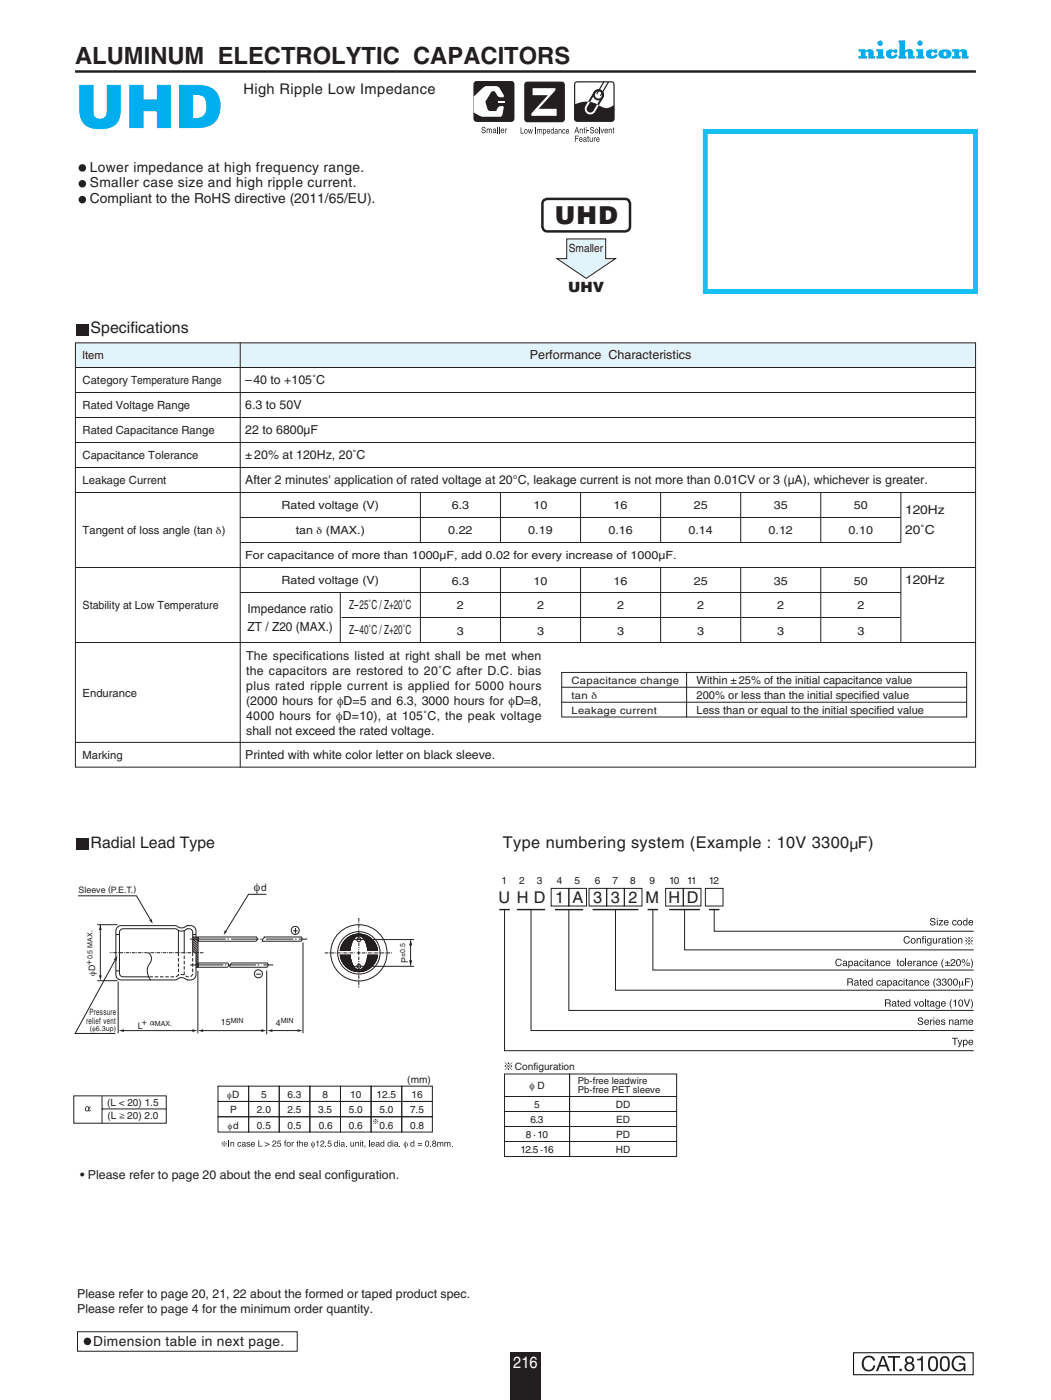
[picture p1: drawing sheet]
<svg xmlns="http://www.w3.org/2000/svg" width="210mm" height="280mm" viewBox="0 0 210 280" stroke-linecap="round" stroke-linejoin="round" font-family="sans-serif">
<defs><g id="words">
<text font-size="12" fill="#00aeef" x="15" y="25.6">UHD</text>
<text font-size="4.9" fill="#231f20" x="110.8" y="44.8">UHD</text>
<text font-size="4.8" fill="#231f20" x="15" y="12.9">ALUMINUM ELECTROLYTIC CAPACITORS</text>
<text font-size="3.3" fill="#231f20" x="100.5" y="169.6">Type numbering system (Example : 10V 3300µF)</text>
<g font-size="3.2" fill="#231f20">
<text x="18.1" y="66.7">Specifications</text>
<text x="18.1" y="169.5">Radial Lead Type</text>
<text x="99.6" y="180.7">U H D</text>
<text x="110.9" y="180.7">1</text>
<text x="114.4" y="180.7">A</text>
<text x="118.5" y="180.7">3</text>
<text x="122" y="180.7">3</text>
<text x="125.6" y="180.7">2</text>
<text x="129" y="180.7">M</text>
<text x="133.6" y="180.7">H</text>
<text x="137.2" y="180.7">D</text>
</g>
<text font-size="3.2" fill="#fff" x="102.6" y="273.6">216</text>
<text font-size="2.9" fill="#231f20" x="48.7" y="18.8">High Ripple Low Impedance</text>
<g font-size="2.8" fill="#231f20">
<text x="18" y="34.3">Lower impedance at high frequency range.</text>
<text x="18" y="37.5">Smaller case size and high ripple current.</text>
<text x="18" y="40.7">Compliant to the RoHS directive (2011/65/EU).</text>
<text x="113.5" y="58.4">UHV</text>
<text x="18.6" y="269.3">Dimension table in next page.</text>
</g>
<g font-size="2.5" fill="#231f20">
<text x="105.9" y="71.9">Performance Characteristics</text>
<text x="49" y="76.9">–40 to +105˚C</text>
<text x="49" y="81.9">6.3 to 50V</text>
<text x="49" y="86.9">22 to 6800µF</text>
<text x="49" y="91.9">±20% at 120Hz, 20˚C</text>
<text x="49" y="96.9">After 2 minutes' application of rated voltage at 20°C, leakage current is not more than 0.01CV or 3 (µA), whichever is greater.</text>
<text x="180.8" y="102.7">120Hz</text>
<text x="180.8" y="106.9">20˚C</text>
<text x="180.8" y="116.9">120Hz</text>
<text x="49.5" y="122.5">Impedance ratio</text>
<text x="69.8" y="121.9">Z–25˚C / Z+20˚C</text>
<text x="49.5" y="126.3">ZT / Z20 (MAX.)</text>
<text x="69.8" y="126.9">Z–40˚C / Z+20˚C</text>
<text x="49.2" y="132">The specifications listed at right shall be met when</text>
<text x="49.2" y="135">the capacitors are restored to 20˚C after D.C. bias</text>
<text x="49.2" y="138">plus rated ripple current is applied for 5000 hours</text>
<text x="49.2" y="141">(2000 hours for φD=5 and 6.3, 3000 hours for φD=8,</text>
<text x="49.2" y="144">4000 hours for φD=10), at 105˚C, the peak voltage</text>
<text x="49.2" y="147">shall not exceed the rated voltage.</text>
<text x="49" y="151.9">Printed with white color letter on black sleeve.</text>
<text x="50.7" y="178.2">φ</text>
<text x="16" y="235.8">• Please refer to page 20 about the end seal configuration.</text>
<text x="15.4" y="259.5">Please refer to page 20, 21, 22 about the formed or taped product spec.</text>
<text x="15.4" y="262.5">Please refer to page 4 for the minimum order quantity.</text>
</g>
<g font-size="2.3" fill="#231f20">
<text x="113.7" y="50.3">Smaller</text>
<text x="16.5" y="71.8">ltem</text>
<text x="16.5" y="76.8">Category Temperature Range</text>
<text x="16.5" y="81.8">Rated Voltage Range</text>
<text x="16.5" y="86.8">Rated Capacitance Range</text>
<text x="16.5" y="91.8">Capacitance Tolerance</text>
<text x="16.5" y="96.8">Leakage Current</text>
<text x="56.3" y="101.9">Rated voltage (V)</text>
<text x="90.3" y="101.9">6.3</text>
<text x="106.6" y="101.9">10</text>
<text x="122.6" y="101.9">16</text>
<text x="138.6" y="101.9">25</text>
<text x="154.6" y="101.9">35</text>
<text x="170.6" y="101.9">50</text>
<text x="16.5" y="106.8">Tangent of loss angle (tan δ)</text>
<text x="59.1" y="106.9">tan δ (MAX.)</text>
<text x="89.6" y="106.9">0.22</text>
<text x="105.6" y="106.9">0.19</text>
<text x="121.6" y="106.9">0.16</text>
<text x="137.6" y="106.9">0.14</text>
<text x="153.6" y="106.9">0.12</text>
<text x="169.6" y="106.9">0.10</text>
<text x="49" y="111.9">For capacitance of more than 1000µF, add 0.02 for every increase of 1000µF.</text>
<text x="56.3" y="116.9">Rated voltage (V)</text>
<text x="90.3" y="116.9">6.3</text>
<text x="106.6" y="116.9">10</text>
<text x="122.6" y="116.9">16</text>
<text x="138.6" y="116.9">25</text>
<text x="154.6" y="116.9">35</text>
<text x="170.6" y="116.9">50</text>
<text x="16.5" y="121.8">Stability at Low Temperature</text>
<text x="91.3" y="121.9">2</text>
<text x="107.3" y="121.9">2</text>
<text x="123.3" y="121.9">2</text>
<text x="139.3" y="121.9">2</text>
<text x="155.3" y="121.9">2</text>
<text x="171.3" y="121.9">2</text>
<text x="91.3" y="126.9">3</text>
<text x="107.3" y="126.9">3</text>
<text x="123.3" y="126.9">3</text>
<text x="139.3" y="126.9">3</text>
<text x="155.3" y="126.9">3</text>
<text x="171.3" y="126.9">3</text>
<text x="16.5" y="139.3">Endurance</text>
<text x="16.5" y="151.8">Marking</text>
</g>
<g font-size="2.2" fill="#231f20">
<text x="139.2" y="136.7">Within ±25% of the initial capacitance value</text>
<text x="139.2" y="142.7">Less than or equal to the initial specified value</text>
<text x="139.2" y="139.7">200% or less than the initial specified value</text>
</g>
<g font-size="2" fill="#231f20">
<text x="114.2" y="136.8">Capacitance change</text>
<text x="114.2" y="142.8">Leakage current</text>
<text x="114.2" y="139.8">tan δ</text>
<text x="52.2" y="178.2">d</text>
<text x="100.2" y="176.8">1</text>
<text x="103.7" y="176.8">2</text>
<text x="107.3" y="176.8">3</text>
<text x="111.3" y="176.8">4</text>
<text x="114.8" y="176.8">5</text>
<text x="118.9" y="176.8">6</text>
<text x="122.4" y="176.8">7</text>
<text x="125.9" y="176.8">8</text>
<text x="129.8" y="176.8">9</text>
<text x="133.7" y="176.8">10</text>
<text x="137.3" y="176.8">11</text>
<text x="141.6" y="176.8">12</text>
<text x="102.9" y="214">Configuration</text>
<text x="21.4" y="221.2">(L &lt; 20) 1.5</text>
<text x="46.4" y="219.6">D</text>
<text x="52.2" y="219.6">5</text>
<text x="57.5" y="219.6">6.3</text>
<text x="64.4" y="219.6">8</text>
<text x="70" y="219.6">10</text>
<text x="75.3" y="219.6">12.5</text>
<text x="81.4" y="216.5">(mm)</text>
<text x="82.2" y="219.6">16</text>
<text x="105.8" y="217.8">φ D</text>
<text x="106.7" y="221.5">5</text>
<text x="123.1" y="221.5">DD</text>
<text x="21.5" y="223.8">(L</text>
<text x="25.4" y="223.8">20) 2.0</text>
<text x="46" y="222.6">P</text>
<text x="46.6" y="225.7">d</text>
<text x="51.3" y="222.6">2.0</text>
<text x="51.3" y="225.7">0.5</text>
<text x="57.5" y="222.6">2.5</text>
<text x="57.5" y="225.7">0.5</text>
<text x="63.6" y="222.6">3.5</text>
<text x="63.7" y="225.7">0.6</text>
<text x="69.7" y="222.6">5.0</text>
<text x="69.7" y="225.7">0.6</text>
<text x="75.8" y="222.6">5.0</text>
<text x="75.8" y="225.7">0.6</text>
<text x="81.9" y="222.6">7.5</text>
<text x="81.9" y="225.7">0.8</text>
<text x="105.1" y="227.6">8 ·10</text>
<text x="106" y="224.6">6.3</text>
<text x="123.1" y="224.6">ED</text>
<text x="123.1" y="227.6">PD</text>
<text x="104" y="230.6">12.5 ·16</text>
<text x="123.1" y="230.6">HD</text>
</g>
<g font-size="1.9" fill="#231f20">
<text x="115.5" y="216.9">Pb-free leadwire</text>
<text x="115.5" y="218.7">Pb-free PET sleeve</text>
</g>
<g font-size="1.8" fill="#231f20">
<text x="15.7" y="178.6">Sleeve (P.E.T.)</text>
<text x="18.3" y="192.9" transform="rotate(-90 18.3 192.9)">+</text>
<text x="19" y="195.1" transform="rotate(-90 19 195.1)">φD</text>
<text x="81.5" y="192.5" transform="rotate(-90 81.5 192.5)">P</text>
<text x="17.9" y="203">Pressure</text>
<text x="17.2" y="204.8">relief vent</text>
<text x="27.5" y="205.7">L</text>
<text x="28.3" y="205">+</text>
<text x="44.1" y="205.1">15</text>
<text x="55.1" y="205.1">4</text>
<text x="45.4" y="219.6">φ</text>
<text x="45.5" y="225.7">φ</text>
</g>
<g font-size="1.4" fill="#231f20">
<text x="18.5" y="191.9" transform="rotate(-90 18.5 191.9)">0.5 MAX.</text>
<text x="80.9" y="191.3" transform="rotate(-90 80.9 191.3)">±0.5</text>
<text x="18" y="206.2">(φ6.3up)</text>
<text x="30.9" y="205.2">MAX.</text>
<text x="46.1" y="204.6">MIN</text>
<text x="56.1" y="204.7">MIN</text>
</g>
</g></defs>
<path d="M102 270.3h6v9.8h-6z" fill-rule="evenodd" fill="#231f20"/>
<g fill="#00aeef">
<path d="M175.1 9.8h1.4v1.4h.2v.5h-1.6v-.5h.3v-.9h-.3z"/>
<path d="M171.5 9.9h1.4v.1a1.32 1.32 0 0 1 1.6 .2l.1 .9 .2 .1v.5h-1.3v-1.2l-.3-.2-.3 .3v.6h.4v.5h-1.8v-.5h.5v-.9h-.5z"/>
<path d="M190.2 9.9h1.4v.1a1.32 1.32 0 0 1 1.6 .2v.9l.3 .1v.5h-1.3v-1.2l-.3-.2-.3 .3v.6h.4v.5h-1.8v-.5h.5v-.9h-.5z"/>
<path d="M183.1 9.8h1.3v1.4h.3v.5h-1.6v-.5h.3v-.9h-.3z"/>
<path d="M177.4 10.1l.5-.2 .7 .2 .1-.2h.6v.7h-.6l-.2-.2a.4 .4 0 0 0-.5 .4 .4 .4 0 0 0 .5 .4l.2-.3h.6a1.26 1.26 0 0 1-1.7 .7 .91 .91 0 0 1-.2-1.5z"/>
<path d="M185.3 10.1l.6-.2 .6 .2 .2-.2h.6v.7h-.6l-.2-.2a.4 .4 0 0 0-.5 .4 .4 .4 0 0 0 .5 .4l.2-.3h.6a1.26 1.26 0 0 1-1.7 .7 .91 .91 0 0 1-.3-1.5z"/>
<path d="M179.5 8.1h1.3v1.9a1.41 1.41 0 0 1 1.6 .2l.1 .9 .3 .1v.5h-1.4l-.1-1.3a.32 .32 0 0 0-.5 .2v.6l.3 .1v.4h-1.6v-.4l.3-.1v-2.6l-.2-.1z"/>
<path d="M188.6 10.4a.43 .43 0 0 0-.1 .5 .43 .43 0 0 0 .5 .3 .43 .43 0 0 0 .1-.5 .43 .43 0 0 0-.5-.3zM187.8 10.1l1-.2a.96 .96 0 0 1 1.3 .9 .96 .96 0 0 1-1.3 .9 .97 .97 0 0 1-1.1-.4 .97 .97 0 0 1 .1-1.2z"/>
<circle cx="175.9" cy="8.6" r=".53"/>
<circle cx="183.8" cy="8.6" r=".53"/>
</g>
<path d="M15 14.3h180" fill="none" stroke="#231f20" stroke-width=".49"/>
<path d="M140.9 26.3h54v32h-54z" fill="none" stroke="#15c0f2" stroke-width=".99" stroke-linecap="butt"/>
<g fill="#231f20">
<path d="M104.9 16.7l.5-.3 7.1 .1 .2 .4v7.2l-.5 .2h-7.1l-.2-.5z"/>
<circle cx="16.5" cy="33.6" r=".75"/>
<circle cx="16.5" cy="36.8" r=".75"/>
<circle cx="16.5" cy="39.9" r=".75"/>
</g>
<path d="M104.9 16.7l.5-.3 7.1 .1 .2 .4v7.2l-.5 .2h-7.1l-.2-.5z" fill="none" stroke="#231f20" stroke-width=".24"/>
<path d="M106.4 17.6h4.6v.4l-3.4 3.8h3.6v1.4h-5v-.5l3.3-3.7h-3.1z" fill="#fff"/>
<g fill="#231f20">
<path d="M104 25.5h.2v1.1h.5v.1h-.7z"/>
<path d="M105.5 25.8h.1l.2 .7 .1-.7h.1l.2 .7 .1-.7h.1l-.2 .9h-.1l-.1-.7-.2 .7h-.1z"/>
<path d="M107 25.5h.1v1.2h-.1z"/>
<path d="M107.4 25.8l.1 .2 .2-.2 .2 .1 .3-.1 .1 .9h-.1l-.1-.8-.2 .3v.5h-.1l-.1-.8-.2 .3v.5h-.1z"/>
<path d="M111.6 25.8l.1 .2 .2-.2 .3 .1v.8h-.1l-.1-.7-.1-.1-.1 .1-.1 .7h-.1z"/>
<path d="M112.5 25.9l.3-.1 .2 .3-.2-.1a.29 .29 0 0 0-.3 .3 .29 .29 0 0 0 .3 .3l.2-.2-.3 .3a.51 .51 0 0 1-.2-.8z"/>
<path d="M104.9 26v.6a.29 .29 0 0 0 .4-.3 .29 .29 0 0 0-.4-.3zM104.9 25.9a.42 .42 0 0 1 .5 .4 .42 .42 0 0 1-.5 .4l-.2-.4z"/>
<path d="M108.7 26v.6a.3 .3 0 0 0 .3-.3 .3 .3 0 0 0-.3-.3zM108.5 25.8l.1 .2 .1-.1a.43 .43 0 0 1 .4 .4 .43 .43 0 0 1-.4 .4l-.1-.1v.5h-.1z"/>
<path d="M109.4 26v.2h.4l-.1-.2zM109.4 25.9h.4l.1 .1v.3h-.5l.2 .3 .3-.2-.3 .3a.51 .51 0 0 1-.2-.8z"/>
<path d="M110.2 26v.6a.29 .29 0 0 0 .3-.3 .29 .29 0 0 0-.3-.3zM110.2 25.9l.3 .1v-.5h.2v1.2l-.2-.1-.2 .1a.54 .54 0 0 1-.1-.8z"/>
<path d="M111 26.4a.21 .21 0 0 0 .4 0 .21 .21 0 0 0-.4 0zM110.9 25.9l.2-.1 .2 .1 .2 .8-.2-.1-.4 .1v-.4l.4-.2-.2-.2-.3 .2z"/>
<path d="M113.2 26v.2h.4l-.1-.2zM113.2 25.9h.4l.1 .1v.3h-.5l.2 .3 .3-.2-.3 .3a.51 .51 0 0 1-.2-.8z"/>
</g>
<path d="M114.9 16.6l.4-.2h7.1l.3 .5-.1 7.1-.4 .3-7.1-.1-.3-.4z" fill="#fff"/>
<path d="M114.9 16.6l.4-.2h7.1l.3 .5-.1 7.1-.4 .3-7.1-.1-.3-.4z" fill="none" stroke="#231f20" stroke-width=".24"/>
<path d="M114.8 20.9a5.1 5.1 0 0 1 5.4 .5 2.14 2.14 0 0 0 2.5-.4v2.8l-.3 .4-7.1 .1-.4-.3-.1-.2z" fill="#231f20"/>
<path d="M120.6 16.4l-1.3 2.4M121.6 16.4l-1.6 2.7" fill="none" stroke="#231f20" stroke-width=".24"/>
<circle cx="119.6" cy="19" r=".92" fill="none" stroke="#231f20" stroke-width=".38"/>
<path d="M117.5 20.3l.4 .1-.6 1a.73 .73 0 0 0 .3 1 .73 .73 0 0 0 1-.3l.7-1.2 .4 .2-.8 1.2a1.11 1.11 0 0 1-1.5 .4 1.11 1.11 0 0 1-.4-1.5z" fill="#fff"/>
<g fill="#231f20">
<path d="M118.8 18.2a1.11 1.11 0 0 1 1.5-.1 1.11 1.11 0 0 1 .2 1.4l-.8 1.6-.4-.2 .9-1.6a.73 .73 0 0 0-.3-1 .73 .73 0 0 0-1 .3l-1 1.8-.4-.1z"/>
<path d="M115.8 25.8l.2 .1 .2-.2 .2 .1 .1 .8h-.2v-.7h-.1l-.2 .1v.6h-.2z"/>
<path d="M116.7 25.5l.2 .3-.1 .1 .1 .7h-.2v-.7h-.1z"/>
<path d="M117.4 26.1h.3v.2h-.3z"/>
<path d="M118.1 25.4l.5 .1 .1 .3-.4-.3-.2 .2 .5 .3a.41 .41 0 0 1-.2 .7 .41 .41 0 0 1-.5-.4l.4 .2 .3-.2-.6-.4z"/>
<path d="M119.7 25.4h.2v1.2h-.2z"/>
<path d="M120 25.8h.1l.2 .7 .2-.7h.2l-.3 .8h-.1z"/>
<path d="M121.6 25.8l.2 .1 .2-.2 .2 .1 .1 .8h-.2v-.7h-.1l-.2 .1v.6h-.2z"/>
<path d="M122.5 25.5l.2 .3-.1 .1 .1 .7h-.2v-.7h-.1z"/>
<path d="M114.9 27.1h.7v.2h-.6v.4h.5v.1h-.5v.6h-.1z"/>
<path d="M117.4 27.2l.3 .3-.1 .1 .1 .8-.2-.1-.1-.7h-.1z"/>
<path d="M117.8 27.5h.2v.6l.1 .2 .2-.2v-.6h.1v.9l-.1-.2-.2 .2-.2-.1z"/>
<path d="M118.7 27.5l.1 .1 .2-.2-.2 .4v.6h-.1z"/>
<path d="M115.2 25.6l-.1 .5h.3zM115.2 25.4h.1l.4 1.2h-.1l-.2-.3h-.4l-.1 .3h-.1z"/>
<path d="M117.1 25.4h.1v.2h-.1zM117.1 25.8h.1v.8h-.1z"/>
<path d="M119.1 25.9v.6a.29 .29 0 0 0 .3-.3 .29 .29 0 0 0-.3-.3zM119 25.8a.42 .42 0 0 1 .6 .4 .42 .42 0 0 1-.6 .4 .6 .6 0 0 1 0-.8z"/>
<path d="M121 25.9l-.1 .2h.4v-.2zM120.9 25.8h.4l.1 .2 .1 .2h-.6l.2 .3 .4-.1-.4 .3a.5 .5 0 0 1-.4-.4 .5 .5 0 0 1 .2-.5z"/>
<path d="M115.9 27.7v.1h.4l-.1-.1zM115.9 27.5h.4l.1 .2v.3h-.5l.2 .3 .3-.2-.3 .3a.5 .5 0 0 1-.4-.4 .5 .5 0 0 1 .2-.5z"/>
<path d="M116.7 28l.1 .3 .2-.1v-.3zM116.6 27.6l.3-.2 .2 .1 .2 .9-.3-.2-.4 .1v-.4l.4-.2-.1-.1-.3 .1z"/>
<path d="M119.3 27.7l-.1 .1h.5l-.1-.1zM119.3 27.5h.4l.1 .2v.3h-.6l.3 .3 .3-.2-.3 .3a.5 .5 0 0 1-.4-.4 .5 .5 0 0 1 .2-.5z"/>
</g>
<path d="M15.4 64.7h2.4v2.4h-2.4z" fill-rule="evenodd" fill="#231f20"/>
<path d="M108.7 40l.7-.2h15.5a.96 .96 0 0 1 1 1v4.5a.96 .96 0 0 1-1 1h-15.5a.96 .96 0 0 1-1-1v-4.5l.1-.5z" fill="none" stroke="#231f20" stroke-width=".5"/>
<circle cx="17.5" cy="268.3" r=".75" fill="#231f20"/>
<path d="M15.5 266.4h43.9v3.8h-43.9z" fill="none" stroke="#231f20" stroke-width=".2"/>
<path d="M15.4 167.6h2.4v2.4h-2.4z" fill-rule="evenodd" fill="#231f20"/>
<g fill="none" stroke="#231f20" stroke-width=".2">
<path d="M110.1 177.7h3.6v3.5h-3.6zM113.7 177.7h3.5v3.5h-3.5zM117.7 177.7h3.5v3.5h-3.5zM121.2 177.7h3.5v3.5h-3.5zM124.7 177.7h3.6v3.5h-3.6zM133 177.7h3.5v3.5h-3.5zM136.5 177.7h3.6v3.5h-3.6zM140.9 177.7h3.6v3.5h-3.6zM23.1 191.8l-8.1 14.9h8M100.8 181.9v28.2h93.7M106.1 181.9v24.2h88.4M113.7 181.9v20.2h80.8"/>
<path d="M123 181.9v16.1h71.5M130.4 181.9v12.1h64.1M136.8 181.9v8.1h57.7"/>
</g>
<path d="M99.8 181.9h2.1M103.3 181.9h5.6M110.9 181.9h5.6M118.4 181.9h9.2M129.4 181.9h2.1M133.7 181.9h6.2" fill="none" stroke="#231f20" stroke-width=".28"/>
<path d="M23.5 191.1l-.2 1.1-.6-.3z" fill="#231f20"/>
<path d="M53.2 178.9h-3.5l-4.7 7.5" fill="none" stroke="#231f20" stroke-width=".2"/>
<path d="M44.9 186.1l.5 .3-.8 .6z" fill="#231f20"/>
<path d="M15.6 179.2h11.7l2.9 4.9" fill="none" stroke="#231f20" stroke-width=".2"/>
<path d="M29.8 184.1l.5-.3 .3 1z" fill="#231f20"/>
<path d="M23.6 196.3v10.4M39.5 194.2v12.5M53.3 194.1v12.8M60.5 188.5v18.2M24.4 206.1h14.3M40.2 206.1h12.4" fill="none" stroke="#231f20" stroke-width=".2"/>
<g fill="#231f20">
<path d="M59.4 205.9l1 .2-1 .3z"/>
<path d="M52.2 205.9l1 .2-1 .3z"/>
<path d="M38.4 205.9l1 .2-1 .3z"/>
<path d="M23.7 206.1l1-.2v.5z"/>
<path d="M39.6 206.1l1-.2v.5z"/>
<path d="M53.4 206.1l1-.2v.5z"/>
</g>
<path d="M19.4 196.1h4.1M19.4 184.9h4.1M20 185v10.3" fill="none" stroke="#231f20" stroke-width=".2"/>
<g fill="#231f20">
<path d="M19.8 195.1h.5l-.2 1z"/>
<path d="M20.1 185l.2 1h-.5z"/>
</g>
<g fill="none" stroke="#231f20" stroke-width=".2">
<path d="M142.7 181.9v4.4h51.8M43.6 217.2h6.1v3.1h-6.1zM49.7 217.2h6.1v3.1h-6.1zM54.1 206.1h5.4M55.8 217.2h6.1v3.1h-6.1zM61.9 217.2h6.1v3.1h-6.1zM68 217.2h6.2v3.1h-6.2zM74.2 217.2h6.1v3.1h-6.1zM80.3 217.2h6.1v3.1h-6.1zM43.6 220.3h6.1v3.1h-6.1zM43.6 223.4h6.1v3h-6.1zM49.7 220.3h6.1v3.1h-6.1z"/>
<path d="M49.7 223.4h6.1v3h-6.1zM55.8 220.3h6.1v3.1h-6.1zM55.8 223.4h6.1v3h-6.1zM61.9 220.3h6.1v3.1h-6.1zM61.9 223.4h6.1v3h-6.1zM68 220.3h6.2v3.1h-6.2zM68 223.4h6.2v3h-6.2zM74.2 220.3h6.1v3.1h-6.1zM74.2 223.4h6.1v3h-6.1zM80.3 220.3h6.1v3.1h-6.1zM80.3 223.4h6.1v3h-6.1z"/>
</g>
<path d="M141.7 181.9h2.1" fill="none" stroke="#231f20" stroke-width=".28"/>
<g fill="#231f20">
<path d="M186 183.7l.4-.1a.46 .46 0 0 1 .5 .4h-.2a.32 .32 0 0 0-.3-.2 .32 .32 0 0 0-.3 .3v.1a.57 .57 0 0 1 .6 .2 .57 .57 0 0 1 .1 .6h-.7l-.3-.4h.2a.37 .37 0 0 0 .4 .3 .37 .37 0 0 0 .3-.3v-.1a.59 .59 0 0 1-.6-.2 .59 .59 0 0 1-.1-.6z"/>
<path d="M187.6 184h.8l-.6 .9h.6v.2h-.8l.6-.9h-.6z"/>
<path d="M190.4 184.1l.5-.1 .2 .4-.1-.1a.32 .32 0 0 0-.5 0 .32 .32 0 0 0 0 .4 .32 .32 0 0 0 .4 .1l.2-.1a.49 .49 0 0 1-.7 .3 .49 .49 0 0 1-.1-.7z"/>
<path d="M180.7 187.4a.62 .62 0 0 1 .6-.2 .62 .62 0 0 1 .5 .5h-.2a.5 .5 0 0 0-.7-.2 .5 .5 0 0 0-.1 .7 .43 .43 0 0 0 .4 .4 .43 .43 0 0 0 .4-.4h.2a.69 .69 0 0 1-1 .5 .69 .69 0 0 1-.2-1.1z"/>
<path d="M183.2 187.7h.1v.1a.37 .37 0 0 1 .5-.2 .37 .37 0 0 1 .2 .4v.7h-.2v-.7a.26 .26 0 0 0-.3-.2 .26 .26 0 0 0-.2 .4v.5h-.1z"/>
<path d="M184.4 187.3l.3-.1-.2 .3 .2 .3h-.2v.9h-.2v-.9h-.1z"/>
<path d="M186.4 187.7h.2v.7l.2 .2 .2-.2 .1-.7h.1v1h-.1v-.2a.36 .36 0 0 1-.4 .2 .36 .36 0 0 1-.3-.3z"/>
<path d="M187.5 187.7h.2v.1l.3-.2v.2l-.3 .2v.7h-.2z"/>
<path d="M189.3 187.4h.2v.3h.2v.1h-.2v.7l.2 .1v.1l-.3-.1-.1-.8h-.1z"/>
<path d="M191.4 187.7h.2v.1a.37 .37 0 0 1 .4-.2 .37 .37 0 0 1 .3 .4v.7h-.2v-.7a.26 .26 0 0 0-.3-.2 .26 .26 0 0 0-.2 .4v.5h-.2z"/>
<path d="M183.5 203.6l.4-.1a.46 .46 0 0 1 .5 .4h-.2a.32 .32 0 0 0-.3-.2 .32 .32 0 0 0-.3 .3h.1a.57 .57 0 0 1 .6 .3 .57 .57 0 0 1 0 .6h-.7l-.2-.4h.1a.37 .37 0 0 0 .4 .3 .37 .37 0 0 0 .4-.3l-.1-.1a.59 .59 0 0 1-.6-.2 .59 .59 0 0 1-.1-.6z"/>
<path d="M185.8 203.9h.2v.2l.4-.2v.2l-.4 .2v.7h-.2z"/>
<path d="M188.2 204l.5-.1 .2 .3h-.2a.23 .23 0 0 0-.2-.2 .23 .23 0 0 0-.3 .2l.1 .1a.38 .38 0 0 1 .5 .2 .38 .38 0 0 1-.3 .5l-.4-.1-.1-.3h.2a.26 .26 0 0 0 .2 .3 .26 .26 0 0 0 .3-.3 .44 .44 0 0 1-.5-.2 .44 .44 0 0 1 0-.4z"/>
<path d="M189.6 203.9h.2v.2a.37 .37 0 0 1 .4-.2 .37 .37 0 0 1 .3 .4v.7h-.2v-.7a.26 .26 0 0 0-.3-.2 .26 .26 0 0 0-.2 .3v.6h-.2z"/>
<path d="M191.9 203.9h.2v.2a.34 .34 0 0 1 .5 0 .35 .35 0 0 1 .5-.2 .35 .35 0 0 1 .2 .4v.7h-.2v-.9l-.2-.1-.2 .2v.8h-.2v-.9h-.3l-.1 .1v.8h-.2z"/>
<path d="M190.2 207.6h1.2v.1h-.5v1.3h-.2v-1.3h-.5z"/>
<path d="M191.3 208h.2l.3 .8 .3-.8h.2l-.2 .6a.81 .81 0 0 1-.6 .8l-.1-.1h.2l.1-.3z"/>
<path d="M167.1 192a.62 .62 0 0 1 .6-.3 .62 .62 0 0 1 .5 .5h-.2a.5 .5 0 0 0-.7-.2 .5 .5 0 0 0-.2 .7 .43 .43 0 0 0 .5 .4 .43 .43 0 0 0 .4-.4h.2a.69 .69 0 0 1-1 .5 .69 .69 0 0 1-.2-1.1z"/>
<path d="M171.8 192.3l.5-.1 .3 .3-.2-.1a.32 .32 0 0 0-.4 .1 .32 .32 0 0 0 0 .4 .32 .32 0 0 0 .4 0l.2-.1a.49 .49 0 0 1-.7 .4 .49 .49 0 0 1-.1-.8z"/>
<path d="M173.3 191.9h.1v.3h.2v.1h-.2v.7l.2 .1v.1l-.3-.1v-.8h-.2z"/>
<path d="M174.9 192.2h.2v.1a.37 .37 0 0 1 .4-.1 .37 .37 0 0 1 .3 .3v.7h-.2v-.6a.26 .26 0 0 0-.3-.3 .26 .26 0 0 0-.2 .4v.5h-.2z"/>
<path d="M176.1 192.3l.5-.1 .2 .3-.2-.1a.32 .32 0 0 0-.4 .1 .32 .32 0 0 0 0 .4 .32 .32 0 0 0 .4 0l.2-.1a.49 .49 0 0 1-.7 .4 .49 .49 0 0 1-.1-.8z"/>
<path d="M179.3 191.9h.2v.3h.1v.1h-.1v.7l.1 .1v.1l-.3-.1v-.8h-.2z"/>
<path d="M180.9 191.8h.2v1.4h-.2z"/>
<path d="M182.5 192.2h.2v.1l.3-.2v.2l-.3 .2v.7h-.2z"/>
<path d="M184.3 192.2h.2v.1a.37 .37 0 0 1 .4-.1 .37 .37 0 0 1 .2 .3v.7h-.1v-.6a.26 .26 0 0 0-.4-.3 .26 .26 0 0 0-.1 .4v.5h-.2z"/>
<path d="M185.5 192.3l.5-.1 .2 .3-.2-.1a.32 .32 0 0 0-.4 .1 .32 .32 0 0 0 0 .4 .32 .32 0 0 0 .4 0l.2-.1a.49 .49 0 0 1-.7 .4 .49 .49 0 0 1-.1-.8z"/>
<path d="M188.4 191.7h.1l-.2 1.2 .3 .7-.3-.3-.2-.5z"/>
<path d="M190.1 191.9a.49 .49 0 0 1 .8 .2 .49 .49 0 0 1-.5 .7l-.3 .2h.8v.2h-1l.2-.4a.55 .55 0 0 0 .5-.8h-.3l-.2 .3h-.2z"/>
<path d="M193.9 191.7a1.19 1.19 0 0 1 0 1.9l.3-.9z"/>
<path d="M171.9 195.8h.1v.3h.2v.1h-.2v.7l.2 .1v.1l-.3-.1v-.8h-.2z"/>
<path d="M175.2 196.2l.5-.1 .3 .3-.2-.1a.32 .32 0 0 0-.4 .1 .32 .32 0 0 0 0 .4 .32 .32 0 0 0 .4 0l.2-.1a.49 .49 0 0 1-.7 .4 .49 .49 0 0 1-.1-.8z"/>
<path d="M179.6 196.2l.5-.1 .3 .3-.2-.1a.32 .32 0 0 0-.5 .1 .32 .32 0 0 0 0 .4 .32 .32 0 0 0 .5 0l.2-.1a.49 .49 0 0 1-.7 .4 .49 .49 0 0 1-.2-.8z"/>
<path d="M181 195.8h.2v.3h.2v.1h-.2v.7l.2 .1-.1 .1-.3-.1v-.8h-.1z"/>
<path d="M182.7 196.1h.1v.1a.37 .37 0 0 1 .5-.1 .37 .37 0 0 1 .2 .3v.7h-.2v-.6a.26 .26 0 0 0-.3-.3 .26 .26 0 0 0-.2 .4v.5h-.1z"/>
<path d="M183.9 196.2l.5-.1 .2 .3-.2-.1a.32 .32 0 0 0-.4 .1 .32 .32 0 0 0 0 .4 .32 .32 0 0 0 .4 0l.2-.1a.49 .49 0 0 1-.7 .4 .49 .49 0 0 1-.1-.8z"/>
<path d="M186.8 195.6h.1l-.2 1.2 .2 .7-.3-.3-.1-.5z"/>
<path d="M187.2 195.8a.41 .41 0 0 1 .7 0 .41 .41 0 0 1-.1 .6 .47 .47 0 0 1-.1 .8 .47 .47 0 0 1-.6-.5h.1a.29 .29 0 0 0 .5 .3 .28 .28 0 0 0 0-.5h-.3l.1-.2a.23 .23 0 0 0 .3-.2 .23 .23 0 0 0-.2-.2l-.5 .3z"/>
<path d="M188.4 195.8a.41 .41 0 0 1 .6 0 .41 .41 0 0 1-.1 .6 .47 .47 0 0 1-.1 .8 .47 .47 0 0 1-.6-.5h.2a.28 .28 0 0 0 .4 .3 .28 .28 0 0 0 0-.5h-.2v-.2a.23 .23 0 0 0 .3-.2 .23 .23 0 0 0-.2-.2l-.5 .3z"/>
<path d="M191.6 196.2h.2l.1 .8 .2-.1 .1-.7h.2v.8l.2-.1a.19 .19 0 0 1-.1 .2 .19 .19 0 0 1-.2-.1l-.1-.2-.2 .3-.3-.2 .1 .5-.1 .1z"/>
<path d="M192.8 195.7h1v.1h-.8v.5h.7v.2h-.7v.6h-.2z"/>
<path d="M193.9 195.6a1.19 1.19 0 0 1 0 1.9l.3-.9z"/>
<path d="M179.4 200h.2v.3h.1v.1h-.1v.7l.1 .1v.1l-.3-.1v-.8h-.1z"/>
<path d="M182.6 200.3h.2l.3 .8 .3-.8h.2l-.4 1h-.2z"/>
<path d="M184.8 199.9h.2v1.4h-.2z"/>
<path d="M185.3 200h.2v.3h.2v.1h-.2v.7l.2 .1-.1 .1-.3-.1v-.8h-.1z"/>
<path d="M190.1 199.8h.1l-.2 1.2 .2 .7-.3-.3-.1-.5z"/>
<path d="M190.5 200.2l.5-.3v1.4h-.2v-1h-.3z"/>
<path d="M192.6 199.9h.2l.4 1.2 .4-1.2h.2l-.5 1.4h-.2z"/>
<path d="M193.9 199.8a1.19 1.19 0 0 1 0 1.9l.3-.9z"/>
<path d="M45.6 228.1h.2v1.2h-.2z"/>
<path d="M46.1 228.4l.1 .1a.32 .32 0 0 1 .4-.1 .32 .32 0 0 1 .2 .3v.6h-.2v-.6a.22 .22 0 0 0-.2-.2 .22 .22 0 0 0-.2 .3v.5h-.1z"/>
<path d="M47.5 228.5l.5-.1 .2 .3-.2-.1a.28 .28 0 0 0-.3 .1 .28 .28 0 0 0 0 .3 .28 .28 0 0 0 .3 .1l.2-.1a.44 .44 0 0 1-.7 .2 .44 .44 0 0 1 0-.7z"/>
<path d="M49.4 228.5l.4-.1 .2 .2-.2 .1-.3-.2v.2a.37 .37 0 0 1 .5 .2 .37 .37 0 0 1-.3 .5 .37 .37 0 0 1-.4-.2v-.2h.1a.22 .22 0 0 0 .2 .2 .22 .22 0 0 0 .2-.2 .33 .33 0 0 1-.4-.1 .33 .33 0 0 1 0-.4z"/>
<path d="M51.6 228.1h.2v1.1h.6v.1h-.8z"/>
<path d="M52.9 228.4l1 .4v.1l-1 .4v-.1l.8-.3-.8-.3z"/>
<path d="M54.5 228.3a.42 .42 0 0 1 .7 .1 .42 .42 0 0 1-.5 .6l-.1 .2h.6v.1h-.8l.1-.4a.42 .42 0 0 0 .5-.2 .42 .42 0 0 0-.1-.4l-.5 .2z"/>
<path d="M55.5 228.1h.6v.2h-.5v.3a.42 .42 0 0 1 .6 .2 .42 .42 0 0 1-.3 .6 .42 .42 0 0 1-.5-.4h.1a.26 .26 0 0 0 .4 .1 .26 .26 0 0 0 0-.4 .26 .26 0 0 0-.4 .1h-.1z"/>
<path d="M56.9 228.1h.3l-.2 .2 .2 .2h-.2v.8h-.1v-.8h-.1z"/>
<path d="M58.3 228.4h.1v.2l.3-.2v.2l-.3 .1v.6h-.1z"/>
<path d="M59.4 228.2l.3 .2-.2 .1 .1 .8-.2-.1v-.7h-.2z"/>
<path d="M59.8 228.1h.2v.4a.32 .32 0 0 1 .3-.1 .32 .32 0 0 1 .2 .3v.6h-.1v-.6l-.2-.2-.2 .2v.6h-.2z"/>
<path d="M63.1 228.3l.5-.2v1.2h-.2v-.8h-.3z"/>
<path d="M64.1 228.3a.42 .42 0 0 1 .7 .1 .42 .42 0 0 1-.5 .6l-.1 .2h.6v.1h-.8l.1-.4a.42 .42 0 0 0 .4-.2 .42 .42 0 0 0 0-.4l-.5 .2z"/>
<path d="M65 229.1h.2v.2h-.2z"/>
<path d="M65.6 228.1h.6v.2h-.5l-.1 .3a.42 .42 0 0 1 .6 .2 .42 .42 0 0 1-.3 .6 .42 .42 0 0 1-.5-.4h.2a.26 .26 0 0 0 .4 .1 .26 .26 0 0 0 0-.4 .26 .26 0 0 0-.4 .1h-.1z"/>
<path d="M69.1 229.1h.2v.2h-.2z"/>
<path d="M70 228.4h.2v.7l.1 .1 .3-.1v-.7h.1v.9l-.1-.1a.3 .3 0 0 1-.3 .1 .3 .3 0 0 1-.3-.3z"/>
<path d="M71 228.4l.1 .1a.32 .32 0 0 1 .4-.1 .32 .32 0 0 1 .2 .3v.6h-.1v-.6a.22 .22 0 0 0-.3-.2 .22 .22 0 0 0-.2 .3v.5h-.1z"/>
<path d="M72.4 228.2l.2 .2-.1 .1 .1 .8-.2-.1v-.7h-.2z"/>
<path d="M72.8 229.1h.2l-.2 .5z"/>
<path d="M73.8 228.1h.1v1.2h-.1z"/>
<path d="M79.8 229.1h.2v.2h-.2z"/>
<path d="M86 229.1h.1v.2h-.1z"/>
<path d="M87.4 228.4l.1 .1 .4-.1 .1 .1a.3 .3 0 0 1 .4-.1 .3 .3 0 0 1 .2 .3v.6h-.2v-.7l-.1-.1-.2 .2-.1 .6h-.1v-.7l-.2-.1-.2 .8h-.1z"/>
<path d="M88.8 228.4l.1 .1 .4-.1 .2 .1a.3 .3 0 0 1 .3-.1 .3 .3 0 0 1 .2 .3v.6h-.2v-.7l-.1-.1-.2 .2v.6h-.2v-.7l-.2-.1-.2 .8h-.1z"/>
<path d="M90.3 229.1h.1v.2h-.1z"/>
<path d="M187.2 184h.2v1.1h-.2zM187.2 183.6h.2v.2h-.2z"/>
<path d="M188.9 184.2l-.1 .3h.6l-.2-.3zM188.7 184.1a.48 .48 0 0 1 .6 0 .48 .48 0 0 1 .2 .5h-.7a.3 .3 0 0 0 .2 .3 .3 .3 0 0 0 .3-.2l.2 .1a.53 .53 0 0 1-.8 .2 .53 .53 0 0 1 0-.9z"/>
<path d="M191.5 184.3a.35 .35 0 0 0 0 .5 .35 .35 0 0 0 .5-.1l-.1-.5zM191.3 184.5a.52 .52 0 0 1 1 0 .52 .52 0 0 1-1 0z"/>
<path d="M192.6 184.3a.36 .36 0 0 0 0 .5 .36 .36 0 0 0 .5 0 .36 .36 0 0 0 0-.5 .36 .36 0 0 0-.5 0zM192.5 184.2l.3-.2 .3 .2v-.6h.2v1.5h-.2v-.2a.47 .47 0 0 1-.6 .1 .47 .47 0 0 1-.1-.7z"/>
<path d="M193.8 184.2l-.1 .3h.6l-.2-.3zM193.6 184.1a.48 .48 0 0 1 .6 0 .48 .48 0 0 1 .3 .5h-.8a.3 .3 0 0 0 .2 .3 .3 .3 0 0 0 .4-.2l.1 .1a.53 .53 0 0 1-.8 .2 .53 .53 0 0 1 0-.9z"/>
<path d="M182.2 187.9a.35 .35 0 0 0 0 .6 .35 .35 0 0 0 .5-.2l-.1-.5zM182 188.2a.52 .52 0 0 1 1 0 .52 .52 0 0 1-1 0z"/>
<path d="M184.8 187.7h.2v1h-.2zM184.8 187.3h.2v.2h-.2z"/>
<path d="M185.5 187.8a.35 .35 0 0 0-.1 .5 .35 .35 0 0 0 .5 .1v-.5zM185.3 187.8l.3-.2 .4 .2v-.1h.1v.9a.46 .46 0 0 1-.3 .5 .46 .46 0 0 1-.6-.3l.6 .2 .2-.4a.48 .48 0 0 1-.7 0 .48 .48 0 0 1 0-.7z"/>
<path d="M188.3 188.3v.1a.24 .24 0 0 0 .4 .2 .24 .24 0 0 0 .1-.4zM188.3 187.7l.5-.1 .2 .2 .1 .9-.3-.1a.35 .35 0 0 1-.6 .1 .35 .35 0 0 1 .3-.6l.3-.1a.24 .24 0 0 0-.2-.2 .24 .24 0 0 0-.2 .2h-.2z"/>
<path d="M189.9 187.7h.1v1h-.1zM189.9 187.3h.1v.2h-.1z"/>
<path d="M190.5 187.9a.35 .35 0 0 0 0 .6 .35 .35 0 0 0 .5-.2l-.1-.5zM190.2 188.2a.55 .55 0 0 1 1.1 0 .55 .55 0 0 1-1.1 0z"/>
<path d="M184.9 204.1v.3h.5l-.1-.3zM184.8 204a.48 .48 0 0 1 .6-.1 .48 .48 0 0 1 .2 .6h-.7a.3 .3 0 0 0 .2 .3 .3 .3 0 0 0 .3-.2l.2 .1a.53 .53 0 0 1-.8 .2 .53 .53 0 0 1 0-.9z"/>
<path d="M186.5 203.9h.2v1.1h-.2zM186.5 203.5h.2v.2h-.2z"/>
<path d="M187.2 204.1l-.1 .3h.6l-.2-.3zM187 204a.48 .48 0 0 1 .6-.1 .48 .48 0 0 1 .3 .6h-.8a.3 .3 0 0 0 .2 .3 .3 .3 0 0 0 .4-.2l.1 .1a.53 .53 0 0 1-.8 .2 .53 .53 0 0 1 0-.9z"/>
<path d="M190.9 204.6v.1a.24 .24 0 0 0 .3 .1 .24 .24 0 0 0 .1-.3zM190.9 204l.4-.1 .3 .1 .1 1-.3-.2a.35 .35 0 0 1-.6 .1 .35 .35 0 0 1 .2-.5l.4-.1a.24 .24 0 0 0-.2-.3 .24 .24 0 0 0-.3 .2h-.1z"/>
<path d="M193.8 204.1l-.1 .3h.6l-.2-.3zM193.6 204a.48 .48 0 0 1 .6-.1 .48 .48 0 0 1 .2 .6h-.7a.3 .3 0 0 0 .2 .3 .3 .3 0 0 0 .4-.2l.1 .1a.53 .53 0 0 1-.8 .2 .53 .53 0 0 1 0-.9z"/>
<path d="M192.7 208.1a.35 .35 0 0 0-.1 .6 .35 .35 0 0 0 .5 0l-.1-.6zM192.4 208h.2v.1a.46 .46 0 0 1 .6-.1 .46 .46 0 0 1 .1 .7 .41 .41 0 0 1-.3 .3 .41 .41 0 0 1-.4-.1v.5h-.2z"/>
<path d="M193.8 208.2l-.1 .2h.6l-.2-.3zM193.6 208.1a.48 .48 0 0 1 .6-.1 .48 .48 0 0 1 .2 .5h-.7a.3 .3 0 0 0 .2 .4 .3 .3 0 0 0 .4-.2h.1a.53 .53 0 0 1-.8 .2 .53 .53 0 0 1 0-.8z"/>
<path d="M30.2 204.3a.37 .37 0 0 0-.2 .5 .37 .37 0 0 0 .5 .1l.2 .2 .2-.2h-.2v-.1l.2-.5h-.1l-.2 .3a.28 .28 0 0 0-.1-.3 .28 .28 0 0 0-.3 0zM30.3 204.4h.2v.4a.24 .24 0 0 1-.4 0 .24 .24 0 0 1 .1-.4z"/>
<path d="M168.6 192.8l-.1 .1a.24 .24 0 0 0 .4 .2 .24 .24 0 0 0 .1-.4zM168.5 192.2h.5l.2 .1 .2 .9-.3-.1a.35 .35 0 0 1-.6 .1 .35 .35 0 0 1 .2-.6l.4-.1a.24 .24 0 0 0-.3-.2 .24 .24 0 0 0-.2 .2h-.2z"/>
<path d="M169.8 192.3a.35 .35 0 0 0-.1 .6 .35 .35 0 0 0 .5 0l-.1-.6zM169.5 192.2h.2v.1a.46 .46 0 0 1 .6-.1 .46 .46 0 0 1 .1 .7 .41 .41 0 0 1-.3 .3 .41 .41 0 0 1-.4-.1v.5h-.2z"/>
<path d="M170.8 192.8v.1a.24 .24 0 0 0 .3 .2 .24 .24 0 0 0 .1-.4zM170.8 192.2h.4l.2 .1 .2 .9-.3-.1a.35 .35 0 0 1-.6 .1 .35 .35 0 0 1 .2-.6l.4-.1a.24 .24 0 0 0-.2-.2 .24 .24 0 0 0-.3 .2h-.1z"/>
<path d="M172.8 192.2h.1v1h-.1zM172.8 191.8h.1v.2h-.1z"/>
<path d="M173.9 192.8v.1a.24 .24 0 0 0 .4 .2 .24 .24 0 0 0 0-.4zM173.9 192.2h.5l.2 .1 .1 .9-.3-.1a.35 .35 0 0 1-.6 .1 .35 .35 0 0 1 .3-.6l.3-.1a.24 .24 0 0 0-.2-.2 .24 .24 0 0 0-.3 .2h-.1z"/>
<path d="M177.2 192.4v.2h.5l-.1-.3zM177.1 192.3a.48 .48 0 0 1 .6-.1 .48 .48 0 0 1 .2 .5h-.8a.3 .3 0 0 0 .3 .4 .3 .3 0 0 0 .3-.2h.2a.53 .53 0 0 1-.8 .2 .53 .53 0 0 1 0-.8z"/>
<path d="M180 192.4a.35 .35 0 0 0 0 .6 .35 .35 0 0 0 .5-.2l-.1-.5zM179.7 192.7a.55 .55 0 0 1 1.1 0 .55 .55 0 0 1-1.1 0z"/>
<path d="M181.6 192.4l-.1 .2h.6l-.2-.3zM181.5 192.3a.48 .48 0 0 1 .5-.1 .48 .48 0 0 1 .3 .5h-.8a.3 .3 0 0 0 .2 .4 .3 .3 0 0 0 .4-.2h.1a.53 .53 0 0 1-.8 .2 .53 .53 0 0 1 .1-.8z"/>
<path d="M183.3 192.8v.1a.24 .24 0 0 0 .3 .2 .24 .24 0 0 0 .1-.4zM183.3 192.2h.4l.3 .1 .1 .9-.3-.1a.35 .35 0 0 1-.6 .1 .35 .35 0 0 1 .2-.6l.4-.1a.24 .24 0 0 0-.2-.2 .24 .24 0 0 0-.3 .2h-.1z"/>
<path d="M186.6 192.4l-.1 .2h.6l-.1-.3zM186.5 192.3a.48 .48 0 0 1 .6-.1 .48 .48 0 0 1 .2 .5h-.8a.3 .3 0 0 0 .3 .4 .3 .3 0 0 0 .3-.2h.2a.53 .53 0 0 1-.8 .2 .53 .53 0 0 1 0-.8z"/>
<path d="M188.8 193.1h1.1v.1h-1.1zM188.8 192.5h.5v-.3h.1v.3h.5v.2h-.5v.3h-.1v-.3h-.5z"/>
<path d="M191.4 192a.78 .78 0 0 0 .1 1.1 .66 .66 0 0 0 0-1.1zM191.2 192a.6 .6 0 0 1 .7 .1 .6 .6 0 0 1 .1 .7 .49 .49 0 0 1-.7 .4 .49 .49 0 0 1-.3-.7z"/>
<path d="M193.3 192.9a.2 .2 0 0 0 .4 0 .2 .2 0 0 0-.4 0zM193.1 192.9a.35 .35 0 0 1 .7 0 .35 .35 0 0 1-.7 0zM193.3 191.8h.1l-.9 1.5zM192.3 192.2a.2 .2 0 0 0 .4 0 .2 .2 0 0 0-.4 0zM192.1 192.2a.35 .35 0 0 1 .7 0 .35 .35 0 0 1-.7 0z"/>
<path d="M169.5 195.8v.5h.4a.25 .25 0 0 0 .3-.2 .25 .25 0 0 0-.2-.3zM169.3 195.7h.7a.39 .39 0 0 1 .4 .2 .39 .39 0 0 1-.2 .5l.3 .7h-.3v-.5l-.3-.1h-.4v.6h-.2z"/>
<path d="M170.9 196.7l-.1 .1a.24 .24 0 0 0 .4 .2 .24 .24 0 0 0 .1-.4zM170.8 196.1h.5l.2 .1 .2 .9-.3-.1a.35 .35 0 0 1-.6 .1 .35 .35 0 0 1 .2-.6l.4-.1a.24 .24 0 0 0-.3-.2 .24 .24 0 0 0-.2 .2h-.2z"/>
<path d="M172.6 196.3l-.1 .2h.6l-.1-.3zM172.5 196.2a.48 .48 0 0 1 .5-.1 .48 .48 0 0 1 .3 .5h-.8a.3 .3 0 0 0 .2 .4 .3 .3 0 0 0 .4-.2h.2a.53 .53 0 0 1-.9 .2 .53 .53 0 0 1 .1-.8z"/>
<path d="M173.7 196.3a.36 .36 0 0 0-.1 .5 .36 .36 0 0 0 .5 .1 .36 .36 0 0 0 .1-.5 .36 .36 0 0 0-.5-.1zM173.5 196.2l.4-.2 .3 .2v-.5h.2v1.4h-.2v-.1a.47 .47 0 0 1-.7 .1 .47 .47 0 0 1 0-.7z"/>
<path d="M176.3 196.7v.1a.24 .24 0 0 0 .4 .2 .24 .24 0 0 0 .1-.4zM176.3 196.1h.5l.2 .1 .1 .9-.3-.1a.35 .35 0 0 1-.6 .1 .35 .35 0 0 1 .3-.6l.3-.1a.24 .24 0 0 0-.2-.2 .24 .24 0 0 0-.2 .2h-.2z"/>
<path d="M177.6 196.2a.35 .35 0 0 0-.1 .6 .35 .35 0 0 0 .5 0l-.1-.6zM177.3 196.1h.2v.1a.46 .46 0 0 1 .6-.1 .46 .46 0 0 1 .1 .7 .41 .41 0 0 1-.3 .3 .41 .41 0 0 1-.4-.1v.5h-.2z"/>
<path d="M178.6 196.7v.1a.24 .24 0 0 0 .3 .2 .24 .24 0 0 0 .1-.4zM178.6 196.1h.4l.2 .1 .2 .9-.3-.1a.35 .35 0 0 1-.6 .1 .35 .35 0 0 1 .2-.6l.4-.1a.24 .24 0 0 0-.2-.2 .24 .24 0 0 0-.3 .2h-.2z"/>
<path d="M180.5 196.1h.2v1h-.2zM180.5 195.7h.2v.2h-.2z"/>
<path d="M181.7 196.7v.1a.24 .24 0 0 0 .3 .2 .24 .24 0 0 0 .1-.4zM181.7 196.1h.4l.3 .1 .1 .9-.3-.1a.35 .35 0 0 1-.6 .1 .35 .35 0 0 1 .2-.6l.4-.1a.24 .24 0 0 0-.2-.2 .24 .24 0 0 0-.3 .2h-.1z"/>
<path d="M185 196.3l-.1 .2h.6l-.1-.3zM184.9 196.2a.48 .48 0 0 1 .6-.1 .48 .48 0 0 1 .2 .5h-.8a.3 .3 0 0 0 .2 .4 .3 .3 0 0 0 .4-.2h.2a.53 .53 0 0 1-.9 .2 .53 .53 0 0 1 .1-.8z"/>
<path d="M189.7 195.9a.78 .78 0 0 0 .1 1.1 .66 .66 0 0 0 0-1.1zM189.5 195.8a.6 .6 0 0 1 .7 .2 .6 .6 0 0 1 0 .7 .49 .49 0 0 1-.6 .4 .49 .49 0 0 1-.3-.7z"/>
<path d="M190.8 195.9a.78 .78 0 0 0 .1 1.1 .66 .66 0 0 0 0-1.1zM190.6 195.8a.6 .6 0 0 1 .7 .2 .6 .6 0 0 1 .1 .7 .49 .49 0 0 1-.7 .4 .49 .49 0 0 1-.3-.7z"/>
<path d="M177 200v.5h.5a.25 .25 0 0 0 .3-.2 .25 .25 0 0 0-.3-.3zM176.8 199.9h.7a.39 .39 0 0 1 .4 .2 .39 .39 0 0 1-.1 .5l.2 .7h-.2l-.1-.5-.2-.1h-.5v.6h-.2z"/>
<path d="M178.4 200.9v.1a.24 .24 0 0 0 .3 .2 .24 .24 0 0 0 .1-.4zM178.4 200.3l.4-.1 .2 .2 .2 .9-.3-.1a.35 .35 0 0 1-.6 .1 .35 .35 0 0 1 .2-.6l.4-.1a.24 .24 0 0 0-.2-.2 .24 .24 0 0 0-.3 .2h-.2z"/>
<path d="M180.1 200.5v.2h.5l-.1-.3zM180 200.4a.48 .48 0 0 1 .6-.1 .48 .48 0 0 1 .2 .5h-.8a.3 .3 0 0 0 .3 .4 .3 .3 0 0 0 .3-.2h.2a.53 .53 0 0 1-.8 .2 .53 .53 0 0 1 0-.8z"/>
<path d="M181.2 200.5a.36 .36 0 0 0-.1 .5 .36 .36 0 0 0 .5 .1 .36 .36 0 0 0 .1-.5 .36 .36 0 0 0-.5-.1zM181.1 200.4l.3-.2 .3 .2v-.5h.2v1.4h-.2v-.1a.47 .47 0 0 1-.6 0 .47 .47 0 0 1-.1-.6z"/>
<path d="M183.9 200.5a.35 .35 0 0 0 0 .6 .35 .35 0 0 0 .5-.2l-.1-.5zM183.6 200.8a.55 .55 0 0 1 1.1 0 .55 .55 0 0 1-1.1 0z"/>
<path d="M186 200.9v.1a.24 .24 0 0 0 .3 .2 .24 .24 0 0 0 .1-.4zM186 200.3l.4-.1 .2 .2 .2 .9-.3-.1a.35 .35 0 0 1-.6 .1 .35 .35 0 0 1 .2-.6l.4-.1a.24 .24 0 0 0-.2-.2 .24 .24 0 0 0-.3 .2h-.2z"/>
<path d="M187.2 200.4a.35 .35 0 0 0-.1 .5 .35 .35 0 0 0 .5 .1v-.5zM187 200.4l.3-.2 .3 .2v-.1h.2v.9a.46 .46 0 0 1-.3 .5 .46 .46 0 0 1-.6-.3l.6 .2 .1-.4a.48 .48 0 0 1-.6 0 .48 .48 0 0 1-.1-.7z"/>
<path d="M188.3 200.5l-.1 .2h.6l-.2-.3zM188.2 200.4a.48 .48 0 0 1 .5-.1 .48 .48 0 0 1 .3 .5h-.8a.3 .3 0 0 0 .2 .4 .3 .3 0 0 0 .4-.2h.1a.53 .53 0 0 1-.8 .2 .53 .53 0 0 1 .1-.8z"/>
<path d="M191.8 200.1a.78 .78 0 0 0 .2 1.1 .66 .66 0 0 0 0-1.1zM191.6 200a.6 .6 0 0 1 .8 .2 .6 .6 0 0 1 0 .7 .49 .49 0 0 1-.6 .4 .49 .49 0 0 1-.3-.7z"/>
<path d="M48.5 229v.1a.21 .21 0 0 0 .3 .1 .21 .21 0 0 0 0-.3zM48.5 228.5h.5l.2 .8-.3-.1a.3 .3 0 0 1-.5 .1 .3 .3 0 0 1 .2-.5l.3-.1a.2 .2 0 0 0-.2-.2 .2 .2 0 0 0-.2 .2h-.1z"/>
<path d="M50.4 228.6l-.1 .2h.5l-.1-.3zM50.2 228.5a.41 .41 0 0 1 .5-.1 .41 .41 0 0 1 .2 .5h-.6a.25 .25 0 0 0 .2 .3 .25 .25 0 0 0 .3-.2h.1v.1a.45 .45 0 0 1-.7 .1 .45 .45 0 0 1 0-.7z"/>
<path d="M57.4 228.8a.31 .31 0 0 0 .6 0 .31 .31 0 0 0-.6 0zM57.3 228.9a.45 .45 0 0 1 .9 0 .45 .45 0 0 1-.9 0z"/>
<path d="M60.9 228.6v.2h.5l-.2-.3zM60.8 228.5a.41 .41 0 0 1 .5-.1 .41 .41 0 0 1 .2 .5h-.6a.25 .25 0 0 0 .2 .3 .25 .25 0 0 0 .3-.2h.1v.1a.45 .45 0 0 1-.7 .1 .45 .45 0 0 1 0-.7z"/>
<path d="M62.6 228.6v.7a.41 .41 0 0 0 0-.7zM62.4 228.6l-.1 .3 .2 .4zM62.5 228.2l.1 .3a.41 .41 0 0 1 .3 .4 .41 .41 0 0 1-.3 .4v.4h-.1v-.4a.41 .41 0 0 1-.4-.4 .41 .41 0 0 1 .4-.4z"/>
<path d="M66.8 228.8a.31 .31 0 0 0 .6 0 .31 .31 0 0 0-.6 0zM66.8 228.5l.3-.1 .3 .1v-.4h.1v1.2l-.1-.1a.43 .43 0 0 1-.7 0 .43 .43 0 0 1 .1-.7z"/>
<path d="M67.7 228.4h.2v.9h-.2zM67.7 228.1h.2v.1h-.2z"/>
<path d="M68.3 229l-.1 .1a.21 .21 0 0 0 .3 .1 .21 .21 0 0 0 .1-.3zM68.2 228.5h.6l.1 .8-.2-.1a.3 .3 0 0 1-.5 .1 .3 .3 0 0 1 .2-.5l.3-.1a.2 .2 0 0 0-.2-.2 .2 .2 0 0 0-.2 .2h-.2z"/>
<path d="M71.9 228.4h.2v.9h-.2zM71.9 228.1h.2v.1h-.2z"/>
<path d="M74.3 228.6v.2h.4l-.1-.3zM74.2 228.5a.41 .41 0 0 1 .5-.1 .41 .41 0 0 1 .2 .5h-.7a.25 .25 0 0 0 .2 .3 .25 .25 0 0 0 .3-.2h.2v.1a.45 .45 0 0 1-.7 .1 .45 .45 0 0 1 0-.7z"/>
<path d="M75.2 229v.1a.21 .21 0 0 0 .3 .1 .21 .21 0 0 0 .1-.3zM75.2 228.5h.6l.1 .8-.2-.1a.3 .3 0 0 1-.6 .1 .3 .3 0 0 1 .2-.5l.3-.1a.2 .2 0 0 0-.1-.2 .2 .2 0 0 0-.3 .2h-.1z"/>
<path d="M76 228.8a.35 .35 0 0 0 .7 0 .35 .35 0 0 0-.7 0zM76.1 228.5l.3-.1 .2 .1v-.4h.2v1.2l-.2-.1a.43 .43 0 0 1-.6 0 .43 .43 0 0 1 .1-.7z"/>
<path d="M77.5 228.8a.31 .31 0 0 0 .6 0 .31 .31 0 0 0-.6 0zM77.5 228.5l.3-.1 .3 .1v-.4h.1v1.2l-.1-.1a.43 .43 0 0 1-.7 0 .43 .43 0 0 1 .1-.7z"/>
<path d="M78.4 228.4h.2v.9h-.2zM78.4 228.1h.2v.1h-.2z"/>
<path d="M79 229l-.1 .1a.21 .21 0 0 0 .3 .1 .21 .21 0 0 0 .1-.3zM78.9 228.5h.6l.1 .8-.2-.1a.3 .3 0 0 1-.5 .1 .3 .3 0 0 1 .2-.5l.3-.1a.2 .2 0 0 0-.2-.2 .2 .2 0 0 0-.2 .2h-.2z"/>
<path d="M81.1 228.6v.7a.41 .41 0 0 0 0-.7zM80.9 228.6l-.1 .5 .2 .2zM81 228.2l.1 .3a.41 .41 0 0 1 .4 .4 .41 .41 0 0 1-.4 .4v.4h-.1v-.4a.41 .41 0 0 1-.3-.4 .41 .41 0 0 1 .3-.4z"/>
<path d="M82.1 228.8a.31 .31 0 0 0 .6 0 .31 .31 0 0 0-.6 0zM82.1 228.5l.3-.1 .2 .1v-.4h.2v1.2l-.1-.1a.43 .43 0 0 1-.7 0 .43 .43 0 0 1 .1-.7z"/>
<path d="M83.5 229h.8v.1h-.8zM83.5 228.6h.8v.2h-.8z"/>
<path d="M85.2 228.3a.52 .52 0 0 0-.2 .5 .52 .52 0 0 0 .4 .4 .51 .51 0 0 0 .2-.5 .51 .51 0 0 0-.4-.4zM85.1 228.2a.49 .49 0 0 1 .6 .1 .49 .49 0 0 1 0 .6 .43 .43 0 0 1-.5 .4 .43 .43 0 0 1-.3-.6z"/>
<path d="M86.6 228.4a.2 .2 0 0 0 .4 0 .2 .2 0 0 0-.4 0zM86.5 229a.25 .25 0 0 0 .5 0 .25 .25 0 0 0-.5 0zM86.5 228.2a.34 .34 0 0 1 .5-.1 .34 .34 0 0 1 0 .6 .37 .37 0 0 1 .1 .5 .37 .37 0 0 1-.6 0 .37 .37 0 0 1 .1-.5l-.2-.3z"/>
<path d="M44.3 228.3l.5 .4 .5-.4-.5 .5 .5 .5-.5-.5-.5 .5 .5-.5zM45.1 228.8a.12 .12 0 0 1 .2 0 .12 .12 0 0 1-.2 0zM44.3 228.8a.12 .12 0 0 1 .2 0 .12 .12 0 0 1-.2 0zM44.7 228.4a.12 .12 0 0 1 .2 0 .12 .12 0 0 1-.2 0zM44.7 229.1h.2v.2h-.2z"/>
</g>
<path d="M14.7 219.2h18.5v5.4h-18.5zM20.4 219.2v5.4M20.4 221.8h12.8" fill="none" stroke="#231f20" stroke-width=".2"/>
<g fill="#231f20">
<path d="M17.2 221.3a.48 .48 0 0 0-.3 .7 .48 .48 0 0 0 .7 .2h.1a.19 .19 0 0 0 .3 .1 .19 .19 0 0 0 0-.3l-.2 .1 .3-.8h-.2l-.1 .4a.35 .35 0 0 0-.1-.4 .35 .35 0 0 0-.5 0zM17.3 221.4h.1a.4 .4 0 0 1 .2 .4 .4 .4 0 0 1-.3 .3l-.2-.3z"/>
<path d="M23.9 222.7l1 .4-1 .4 .8-.4zM23.9 223.5l1 .1zM23.9 223.7l1 .1z"/>
<path d="M74.6 223.8l.5 .4 .4-.5-.4 .6 .4 .4-.4-.4-.5 .4 .4-.4zM75.3 224.2a.15 .15 0 0 1 .3 0 .15 .15 0 0 1-.3 0zM74.6 224.2a.12 .12 0 0 1 .2 0 .12 .12 0 0 1-.2 0zM74.9 223.9a.15 .15 0 0 1 .3 0 .15 .15 0 0 1-.3 0zM75 224.5h.1v.2h-.1z"/>
</g>
<g fill="none" stroke="#231f20" stroke-width=".2">
<path d="M38.8 187.4l-.3 .2M39.2 187.5v-1.3a1.22 1.22 0 0 0-1.7-1.1 1.73 1.73 0 0 1-2.1 .2l-.4-.2h-10.8a1.07 1.07 0 0 0-1 1.1v8.7a1.07 1.07 0 0 0 1 1.1h5.9M39.4 187.4l-.9 .6M39.6 187.7l-1.1 .6M39.6 188l-1.1 .7M39.6 188.3l-1.1 .7M39.6 188.7l-1.1 .7M39.6 189l-1.1 .7M39.6 189.4l-1.1 .7M39.6 189.7l-1.1 .7M39.6 190.1l-1.1 .7M39.6 190.4l-1.1 .7"/>
<path d="M39.6 190.8l-1.1 .7M39.6 191.1l-1.1 .7M39.6 191.5l-1.1 .7M39.6 191.8l-1.1 .7M39.6 192.2l-1.1 .7M39.6 192.5l-1.1 .7M39.6 192.9l-.9 .6M39.6 193.2l-.4 .3M39.6 187.5v5.9"/>
</g>
<path d="M29.6 190.5h9.6v4.4a1.3 1.3 0 0 1-2.1 .9 1.75 1.75 0 0 0-2.1 .2h-4.9a2.62 2.62 0 0 1 0-3.6 1.36 1.36 0 0 0-.5-1.9z" fill="#fff"/>
<path d="M23.1 186.9h.8M23.2 194.2h.7M29.6 190.5a1.61 1.61 0 0 1 .1 2.6 2.69 2.69 0 0 0 .4 2.9h4.9a1.73 1.73 0 0 1 2.1-.2l.2 .1a1.3 1.3 0 0 0 1.9-1v-4.4M35.7 186.1v4.5M36.8 186.1v4.5M38.5 186.9h.7M38.5 190.5v-4a.89 .89 0 0 0-.6-.7 .89 .89 0 0 0-.9 .2 2.13 2.13 0 0 1-2-.3h-10.4a.71 .71 0 0 0-.7 .8v8.2a.71 .71 0 0 0 .7 .7h5.1" fill="none" stroke="#231f20" stroke-width=".2"/>
<path d="M35.7 190.6v4.4M36.8 195v-4.4M38.5 190.5v4.2a.89 .89 0 0 1-.6 .6 .89 .89 0 0 1-.9-.2 2.12 2.12 0 0 0-2 .3h-5.3" fill="none" stroke="#231f20" stroke-width=".2" stroke-dasharray=".7 .4 .7 .4 .7 .4" stroke-linecap="butt"/>
<path d="M40.6 190.5h-18.7" fill="none" stroke="#231f20" stroke-width=".2" stroke-dasharray=".7 .2 .2 .2" stroke-linecap="butt"/>
<path d="M39.6 187.4h11.7l.1 .3v.3l-.3 .2h-11.5z" fill="#fff"/>
<g fill="none" stroke="#231f20" stroke-width=".2">
<path d="M37.9 187.8h7.2M38 193h6.6M39.6 192.6h5.9l.2 .3-.1 .3-.2 .3h-5.8zM39.6 187.4h11.7l.1 .3v.3l-.3 .2h-11.5zM44.9 193h.3M45.4 187.8h.3M45.7 193h5.4M46.2 187.8h5.5M46.3 192.6h7.1l.2 .3-.1 .3-.2 .3h-7.2l-.2-.1v-.2zM51.2 194.8h.9M51.5 193h.3M52 187.8h.3"/>
<path d="M52.6 193h2M52.8 187.4h7.4l.2 .3-.1 .3-.2 .2h-7.7zM53.1 187.8h5.5M58.5 186.2h1M58.9 187.8h.4M59 185.6v1.1M59.7 187.8h1.7"/>
<circle cx="51.6" cy="194.8" r=".8"/>
<circle cx="59" cy="186.1" r=".8"/>
</g>
<g fill="#fff" stroke="#231f20" stroke-width=".2">
<path d="M38.5 187.4h1.1z"/>
<path d="M39.1 193.5h.5z"/>
</g>
<path d="M100.8 214.8h13v4.5h-13zM100.8 219.3h13v3h-13zM113.8 214.8h21.4v4.5h-21.4zM113.8 219.3h21.4v3h-21.4zM100.8 222.3h13v3h-13zM100.8 225.3h13v3h-13zM100.8 228.3h13v3h-13zM113.8 222.3h21.4v3h-21.4zM113.8 225.3h21.4v3h-21.4zM113.8 228.3h21.4v3h-21.4z" fill="none" stroke="#231f20" stroke-width=".2"/>
<g fill="#231f20">
<path d="M100.8 213.2a.2 .2 0 0 0 .4 0 .2 .2 0 0 0-.4 0zM102 213.2a.16 .16 0 0 0 .3 0 .16 .16 0 0 0-.3 0zM101.4 213.8a.2 .2 0 0 0 .4 0 .2 .2 0 0 0-.4 0zM100.8 212.5l.7 .7-.6 .8 .7-.7 .8 .7-.7-.8 .6-.8-.7 .8zM101.4 212.7a.2 .2 0 0 0 .4 0 .2 .2 0 0 0-.4 0z"/>
<path d="M192.9 188.2a.16 .16 0 0 0 .3 0 .16 .16 0 0 0-.3 0zM194 188.2a.2 .2 0 0 0 .4 0 .2 .2 0 0 0-.4 0zM193.5 188.8a.16 .16 0 0 0 .3 0 .16 .16 0 0 0-.3 0zM192.8 187.4l.8 .8-.7 .8 .7-.8 .8 .7-.7-.7 .6-.8-.7 .7zM193.5 187.6a.16 .16 0 0 0 .3 0 .16 .16 0 0 0-.3 0z"/>
</g>
<g fill="none" stroke="#231f20" stroke-width=".2">
<path d="M70 187.9h12.7M70 193.3h12.7M82 188.1v5"/>
<circle cx="71.7" cy="190.6" r="4.2"/>
<circle cx="71.7" cy="187.9" r=".4"/>
<circle cx="71.7" cy="193.3" r=".4"/>
</g>
<g fill="#231f20">
<path d="M81.7 192.1h.7l-.4 1.1z"/>
<path d="M82.1 187.9l.3 1.2h-.7z"/>
</g>
<g fill="none" stroke="#231f20" stroke-width=".2">
<path d="M68 191v.1zM68 191h2a3.3 3.3 0 0 0 1.3 2.9 1.64 1.64 0 0 0 1.9-1.5l.3-1.4h1.9a3.8 3.8 0 0 1-3.7 3.3 3.8 3.8 0 0 1-3.7-3.3zM68.1 191h.3l-.3 .5zM68.4 191h.3l-.5 .8-.1-.3zM68.7 191h.3l-.7 1-.1-.2zM69 191h.3l-.9 1.3-.1-.3zM69.2 187.8l.3-.3-1.3 1.8 .4-.8zM69.2 187.8a3.8 3.8 0 0 1 6.2 2.3h-1.9a3.3 3.3 0 0 0-1.4-2.9 1.64 1.64 0 0 0-1.9 1.6l-.2 1.3h-2a3.8 3.8 0 0 1 1.2-2.3zM69.3 191h.3l-1.1 1.5-.1-.2zM69.5 187.5l.6-.3-2.1 2.7 .2-.6zM69.6 191h.3l-1.3 1.7-.1-.2zM69.9 191l.1 .4-1.2 1.5-.2-.2z"/>
<path d="M70 191.4v.3l-1 1.4-.2-.2zM70 189.7v.4h-.3zM70 191.7l.1 .3-1 1.3-.1-.2zM70.1 187.2l.4-.2-2.3 3.1h-.2zM70.1 189.2l-.1 .5-.3 .4h-.3zM70.1 192l.1 .3-.9 1.2-.2-.2zM70.2 192.3l.1 .3-.8 1-.2-.1zM70.3 192.6l.1 .3-.7 .9-.2-.2zM70.3 188.5l-.2 .7-.7 .9h-.3zM70.4 192.9l.1 .2-.6 .8-.2-.1zM70.5 187l.4-.1-2.4 3.2h-.3zM70.5 193.1l.2 .2-.5 .7-.3-.1z"/>
<path d="M70.7 193.3l.1 .2-.4 .6-.2-.1zM70.8 193.5l.2 .2-.4 .5-.2-.1zM70.9 186.9l.4-.1-2.5 3.3h-.3zM71 193.7l.2 .1-.3 .4h-.3zM71.2 193.8l.2 .1-.2 .4-.3-.1zM71.3 186.8h.3l-.9 1-1.6 2.3h-.3zM71.3 190.6h.7M71.4 193.9l.3 .1-.3 .3h-.2zM71.6 186.8h.3l-.3 .4-.4 .1zM71.7 190.2v.8M71.7 194l.4-.1-.4 .4h-.3zM71.9 186.8h.3l-.3 .4h-.3z"/>
<path d="M72.2 186.8l.3 .1-.3 .4-.3-.1zM72.5 186.9l.2 .1-.3 .4-.2-.1zM72.7 187h.3l-.4 .6-.2-.2zM73 187l.2 .1-.5 .7-.1-.2zM73.2 187.1l.2 .1-.5 .8-.2-.2zM73.4 187.2l.2 .1-.6 .9-.1-.2zM73.5 191h.1l-.2 .3zM73.6 191h.3l-.5 .8zM73.6 187.3l.3 .2-.8 1-.1-.3zM73.9 187.5l.1 .1-.8 1.1-.1-.2zM73.9 191h.3l-1 1.4 .2-.6zM74 187.6l.2 .2-.9 1.2-.1-.3z"/>
<path d="M74.2 191h.3l-2.4 3.3h-.4l.9-.8 .6-1.1zM74.2 187.8l.2 .2-1 1.3-.1-.3zM74.4 188l.2 .1-1.2 1.6v-.4zM74.5 191h.3l-2.4 3.3h-.3zM74.6 188.1l.1 .2-1.2 1.7-.1-.3zM74.7 188.3l.2 .3-1.2 1.5h-.2zM74.8 191h.4l-2.4 3.2-.4 .1zM74.9 188.6l.1 .2-1 1.3h-.3zM75 188.8l.1 .2-.8 1.1h-.3zM75.1 189l.1 .3-.6 .8h-.3zM75.2 191h.2l-2.2 3-.4 .2zM75.2 189.3l.1 .3-.4 .5h-.3z"/>
<path d="M75.3 191.7a3.8 3.8 0 0 1-1.6 2zM75.3 189.6l.1 .3-.1 .2h-.4zM75.4 189.9v.2h-.1zM75.4 191.1l-.1 .6-1.6 2-.5 .3z"/>
<circle cx="71.7" cy="190.6" r="5.6"/>
</g>
<path d="M64.9 190.6h6.1M71.7 183.6v6.3M71.7 191.3v6.3M72.3 190.6h6.1" fill="none" stroke="#231f20" stroke-width=".2" stroke-dasharray=".7 .2 .2 .2" stroke-linecap="butt"/>
<g fill="#e1f4fc">
<path d="M48 68.5h147v5h-147z" fill-rule="evenodd"/>
<path d="M15 68.5h33v5h-33z" fill-rule="evenodd"/>
</g>
<g fill="none" stroke="#231f20" stroke-width=".2">
<path d="M15 78.5h180M15 73.5h180M15.1 68.6h179.8v84.8h-179.8zM48 68.5v85M15 83.5h180M15 88.5h180M15 93.5h180M15 98.5h180M84 98.5v10M100 98.5v10M116 98.5v10M132 98.5v10"/>
<path d="M148 98.5v10M164 98.5v10M180 98.5v10h-132M15 113.5h180M48 103.5h132M48 118.5h132M68 118.5v10M84 113.5v15M100 113.5v15M116 113.5v15M132 113.5v15M148 113.5v15"/>
<path d="M164 113.5v15M180 113.5v15M15 128.5h180M68.2 123.5h111.7M15 148.5h180"/>
</g>
<path d="M113.2 47.8h7.8v3.9h2l-5.9 4-5.8-4h1.9z" fill-rule="evenodd" fill="#e1f4fc"/>
<path d="M113.2 47.8h7.8v3.9h2l-5.9 4-5.8-4h1.9z" fill="none" stroke="#231f20" stroke-width=".2"/>
<path d="M94.8 16.6l.5-.3 7.1 .1 .2 .4v7.2l-.5 .2h-7.1l-.2-.5z" fill="#231f20"/>
<path d="M94.8 16.6l.5-.3 7.1 .1 .2 .4v7.2l-.5 .2h-7.1l-.2-.5z" fill="none" stroke="#231f20" stroke-width=".24"/>
<path d="M99.5 20.2h1.3v.3h-1.3z" fill="#fff"/>
<path d="M94.8 16.6l.5-.3 7.1 .1 .2 .4v7.2l-.5 .2h-7.1l-.2-.5z" fill="none" stroke="#231f20" stroke-width=".24"/>
<path d="M94.6 19.3l2.3-2 2.2-.1 .4 .1 .3 .3 .9 1.4-.1 .4a1.21 1.21 0 0 1-1.6-1l-.5-.2-.4 .2-1.1 1.9 .6 1.8 .3 .1h1.2a1.27 1.27 0 0 1 1.5-.9l.1 .2-.5 1.7-.2 .2-3.8-.1-1.6-.8z" fill="#fff"/>
<g fill="#231f20">
<path d="M96.4 25.4h.5l.1 .4-.4-.3-.2 .2 .5 .3a.41 .41 0 0 1-.2 .7 .41 .41 0 0 1-.5-.5l.4 .3 .3-.2-.6-.4z"/>
<path d="M97.2 25.7l.2 .2 .2-.2 .2 .1 .3-.1 .2 .9h-.2v-.6l-.1-.2-.2 .3v.5h-.1l-.1-.8-.2 .1v.7h-.2z"/>
<path d="M99.4 25.4h.1v1.2h-.1z"/>
<path d="M99.7 25.4h.2v1.2h-.2z"/>
<path d="M101 25.7l.1 .2 .2-.2-.2 .4v.5h-.1z"/>
<path d="M98.7 26.3v.2h.2l.1-.3zM98.5 25.8l.3-.1 .2 .1 .2 .8-.2-.1-.5 .1v-.4l.5-.2-.2-.2-.3 .2z"/>
<path d="M100.3 25.9l-.1 .2h.4v-.2zM100.2 25.8h.4l.1 .1v.3h-.5l.2 .3 .3-.2-.3 .3a.5 .5 0 0 1-.4-.3 .5 .5 0 0 1 .2-.5z"/>
</g>
<path d="M112.2 137.4h81M112.2 134.5h80.9v8.9h-80.9zM137.2 134.4v9M112.2 140.4h81" fill="none" stroke="#231f20" stroke-width=".2"/>
<path d="M170.5 270.6h23.9v4.3h-23.9z" fill="none" stroke="#030303" stroke-width=".2"/>
<path d="M172.7 271.5a1.32 1.32 0 0 1 2.2 .6h-.4a1 1 0 0 0-1.4-.5 1 1 0 0 0-.5 1.3 .95 .95 0 0 0 .8 1 .95 .95 0 0 0 1.1-.8h.4a1.4 1.4 0 0 1-1.8 1.1 1.4 1.4 0 0 1-.9-1.9zM176.4 271.6l-.5 1.4h1zM176.2 271.2h.4l1.2 3h-.4l-.3-.9h-1.3l-.4 .9h-.4zM177.4 271.2h2.4v.3h-1v2.7h-.4v-2.7h-1zM179.7 273.8h.5v.4h-.5zM181.2 272a.5 .5 0 0 0 1 0 .5 .5 0 0 0-1 0zM181 271.5a.85 .85 0 0 1 1.2-.2 .85 .85 0 0 1 .2 1.2l-.2 .1a.91 .91 0 0 1 .4 1.3 .91 .91 0 0 1-1.3 .3 .85 .85 0 0 1-.6-.8 .85 .85 0 0 1 .5-.8l-.4-.4zM181.1 273.4a.61 .61 0 0 0 1.2 0 .61 .61 0 0 0-1.2 0zM183.3 271.8a.73 .73 0 0 0 .8-.6h.3v3h-.4v-2.1h-.7zM186.1 271.7a2.08 2.08 0 0 0 .1 2.2 .92 .92 0 0 0 .8-1.3v-.2a.63 .63 0 0 0-.2-.7 .63 .63 0 0 0-.7 0zM185.7 271.5a1.04 1.04 0 0 1 1.3-.1 1.04 1.04 0 0 1 .4 1.2v.3a1.04 1.04 0 0 1-1 1.4 1.04 1.04 0 0 1-1-1.4l.1-.8zM188.4 271.7a2.08 2.08 0 0 0 .2 2.2 .92 .92 0 0 0 .8-1.3v-.2a.63 .63 0 0 0-.2-.7 .63 .63 0 0 0-.8 0zM188.1 271.5a1.04 1.04 0 0 1 1.3-.1 1.04 1.04 0 0 1 .4 1.2v.3a1.04 1.04 0 0 1-1 1.4 1.04 1.04 0 0 1-1-1.4v-.8zM190.6 271.5a1.36 1.36 0 0 1 2.3 .6h-.4a1.04 1.04 0 0 0-1.4-.5 1.04 1.04 0 0 0-.6 1.3 1 1 0 0 0 1 1.1 1 1 0 0 0 1-1h-.9v-.4h1.3v1.6h-.2l-.2-.3a1.48 1.48 0 0 1-1.9 0 1.48 1.48 0 0 1-.3-1.9z" fill="#231f20"/>
<use href="#words"/>
</svg>
